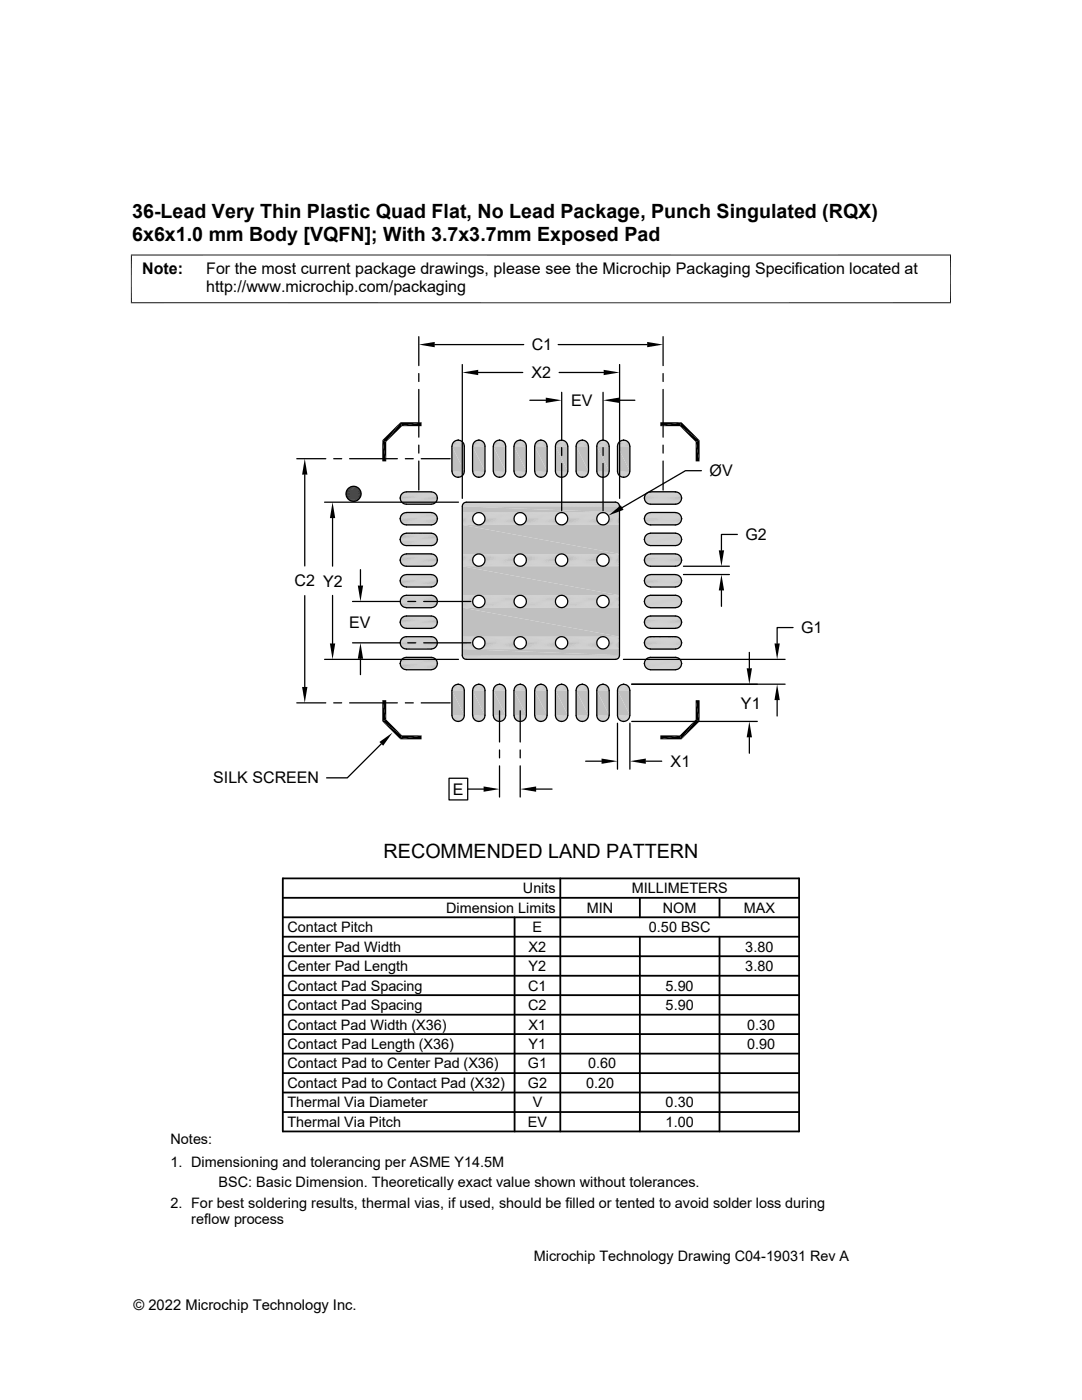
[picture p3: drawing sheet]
<svg xmlns="http://www.w3.org/2000/svg" width="216mm" height="279mm" viewBox="0 0 216 279" stroke-linecap="round" stroke-linejoin="round" font-family="sans-serif">
<defs><g id="words">
<g font-size="3.9">
<text x="26.4" y="43.5">36-Lead Very Thin Plastic Quad Flat, No Lead Package, Punch Singulated (RQX)</text>
<text x="26.4" y="48.1">6x6x1.0 mm Body [VQFN]; With 3.7x3.7mm Exposed Pad</text>
<text x="76.5" y="171.2">RECOMMENDED LAND PATTERN</text>
</g>
<g font-size="3.2">
<text x="28.4" y="54.7">Note:</text>
<text x="41.1" y="58.3">http://www.microchip.com/packaging</text>
<text x="41.1" y="54.7">For the most current package drawings, please see the Microchip Packaging Specification located at</text>
<text x="106.1" y="69.9">C1</text>
<text x="106.1" y="75.5">X2</text>
<text x="114" y="81">EV</text>
<text x="141.6" y="95">ØV</text>
<text x="148.7" y="107.8">G2</text>
<text x="58.8" y="117">C2 Y2</text>
<text x="69.7" y="125.3">EV</text>
<text x="159.9" y="126.4">G1</text>
<text x="147.8" y="141.4">Y1</text>
<text x="133.8" y="153.1">X1</text>
<text x="42.5" y="156.4">SILK SCREEN</text>
<text x="90.4" y="158.6">E</text>
</g>
<g font-size="2.9">
<text x="104.3" y="178.3">Units</text>
<text x="126" y="178.3">MILLIMETERS</text>
<text x="89" y="182.2">Dimension Limits</text>
<text x="117.1" y="182.2">MIN</text>
<text x="132.3" y="182.2">NOM</text>
<text x="148.4" y="182.2">MAX</text>
<text x="57.3" y="189.9">Center Pad Width</text>
<text x="57.3" y="186">Contact Pitch</text>
<text x="105.5" y="189.9">X2</text>
<text x="106.3" y="186">E</text>
<text x="129.5" y="186">0.50 BSC</text>
<text x="148.7" y="189.9">3.80</text>
<text x="57.3" y="193.8">Center Pad Length</text>
<text x="57.3" y="197.7">Contact Pad Spacing</text>
<text x="105.4" y="197.7">C1</text>
<text x="105.5" y="193.8">Y2</text>
<text x="132.8" y="197.7">5.90</text>
<text x="148.7" y="193.8">3.80</text>
<text x="57.3" y="201.6">Contact Pad Spacing</text>
<text x="105.4" y="201.6">C2</text>
<text x="132.8" y="201.6">5.90</text>
<text x="57.3" y="209.4">Contact Pad Length (X36)</text>
<text x="57.3" y="205.5">Contact Pad Width (X36)</text>
<text x="105.5" y="209.4">Y1</text>
<text x="105.5" y="205.5">X1</text>
<text x="149.1" y="209.4">0.90</text>
<text x="149.1" y="205.5">0.30</text>
<text x="57.3" y="213.2">Contact Pad to Center Pad (X36)</text>
<text x="105.3" y="213.2">G1</text>
<text x="117.3" y="213.2">0.60</text>
<text x="57.3" y="217.1">Contact Pad to Contact Pad (X32)</text>
<text x="57.3" y="221">Thermal Via Diameter</text>
<text x="105.3" y="217.1">G2</text>
<text x="106.3" y="221">V</text>
<text x="116.9" y="217.1">0.20</text>
<text x="132.8" y="221">0.30</text>
<text x="57.3" y="224.9">Thermal Via Pitch</text>
<text x="105.3" y="224.9">EV</text>
<text x="132.8" y="224.9">1.00</text>
<text x="34" y="228.3">Notes:</text>
<text x="34" y="232.9">1. Dimensioning and tolerancing per ASME Y14.5M</text>
<text x="43.6" y="237">BSC: Basic Dimension. Theoretically exact value shown without tolerances.</text>
<text x="34" y="241">2. For best soldering results, thermal vias, if used, should be filled or tented to avoid solder loss during</text>
<text x="38.1" y="244.3">reflow process</text>
<text x="106.5" y="251.7">Microchip Technology Drawing C04-19031 Rev A</text>
<text x="26.6" y="261.3">© 2022 Microchip Technology Inc.</text>
</g>
</g></defs>
<g fill="#c0c0c0">
<path d="M91.2 87.9h.5z"/>
<path d="M95.3 87.9h.5z"/>
<path d="M99.4 87.9h.5z"/>
<path d="M103.6 87.9h.4z"/>
<path d="M107.7 87.9h.5z"/>
<path d="M111.8 87.9h.5z"/>
<path d="M116 87.9h.4z"/>
<path d="M120.1 87.9h.5z"/>
<path d="M124.2 87.9h.5z"/>
<path d="M124 87.9h.9z"/>
<path d="M124.2 87.9h.7z"/>
<path d="M119.8 87.9h1z"/>
<path d="M120.1 87.9h.7z"/>
<path d="M115.7 87.9h1z"/>
<path d="M116 87.9h.7z"/>
<path d="M111.6 87.9h.9z"/>
<path d="M111.8 87.9h.7z"/>
<path d="M107.5 87.9h.9z"/>
<path d="M107.7 87.9h.7z"/>
<path d="M103.3 87.9h1z"/>
<path d="M103.6 87.9h.7z"/>
<path d="M99.2 87.9h.9z"/>
<path d="M99.4 87.9h.7z"/>
<path d="M95.1 87.9h.9z"/>
<path d="M95.3 87.9h.7z"/>
<path d="M90.9 87.9h1z"/>
<path d="M91.2 87.9h.7z"/>
<path d="M123.8 88l.2-.1 1.1 .1z"/>
<path d="M124 87.9l1.1 .1z"/>
<path d="M119.6 88l.2-.1 1.2 .1z"/>
<path d="M119.8 87.9l1.2 .1z"/>
<path d="M115.5 88l.2-.1 1.2 .1z"/>
<path d="M115.7 87.9l1.2 .1z"/>
<path d="M111.4 88l.2-.1 1.2 .1z"/>
<path d="M111.6 87.9l1.2 .1z"/>
<path d="M107.2 88l.3-.1 1.1 .1z"/>
<path d="M107.5 87.9l1.1 .1z"/>
<path d="M103.1 88l.2-.1 1.2 .1z"/>
<path d="M103.3 87.9l1.2 .1z"/>
<path d="M99 88l.2-.1 1.2 .1z"/>
<path d="M99.2 87.9l1.2 .1z"/>
<path d="M94.8 88l.3-.1 1.1 .1z"/>
<path d="M95.1 87.9l1.1 .1z"/>
<path d="M90.7 88l.2-.1 1.2 .1z"/>
<path d="M90.9 87.9l1.2 .1z"/>
<path d="M123.6 88.2l.2-.2 1.5 .2z"/>
<path d="M123.8 88h1.3l.2 .2z"/>
<path d="M119.4 88.2l.2-.2 1.6 .2z"/>
<path d="M119.6 88h1.4l.2 .2z"/>
<path d="M115.3 88.2l.2-.2 1.6 .2z"/>
<path d="M115.5 88h1.4l.2 .2z"/>
<path d="M111.2 88.2l.2-.2 1.5 .2z"/>
<path d="M111.4 88h1.4l.1 .2z"/>
<path d="M107.2 88l1.6 .2h-1.7z"/>
<path d="M107.2 88h1.4l.2 .2z"/>
<path d="M103.1 88l1.6 .2h-1.8z"/>
<path d="M103.1 88h1.4l.2 .2z"/>
<path d="M98.8 88.2l.2-.2 1.5 .2z"/>
<path d="M99 88h1.4l.1 .2z"/>
<path d="M94.7 88.2l.1-.2 1.6 .2z"/>
<path d="M94.8 88h1.4l.2 .2z"/>
<path d="M90.5 88.2l.2-.2 1.6 .2z"/>
<path d="M90.7 88h1.4l.2 .2z"/>
</g>
<path d="M123.4 88.3h2.1" fill="none" stroke="#c0c0c0" stroke-width=".2"/>
<path d="M123.6 88.2h1.7l.2 .2z" fill="#c0c0c0"/>
<path d="M119.3 88.3h2" fill="none" stroke="#c0c0c0" stroke-width=".2"/>
<path d="M119.4 88.2h1.8l.1 .2z" fill="#c0c0c0"/>
<path d="M115.1 88.3h2.1" fill="none" stroke="#c0c0c0" stroke-width=".2"/>
<path d="M115.3 88.2h1.8l.1 .2z" fill="#c0c0c0"/>
<path d="M111 88.3h2.1" fill="none" stroke="#c0c0c0" stroke-width=".2"/>
<path d="M111.2 88.2h1.7l.2 .2z" fill="#c0c0c0"/>
<path d="M106.9 88.3h2.1" fill="none" stroke="#c0c0c0" stroke-width=".2"/>
<path d="M107.1 88.2h1.7l.2 .2z" fill="#c0c0c0"/>
<path d="M102.8 88.3h2" fill="none" stroke="#c0c0c0" stroke-width=".2"/>
<path d="M102.9 88.2h1.8l.1 .2z" fill="#c0c0c0"/>
<path d="M98.6 88.3h2.1" fill="none" stroke="#c0c0c0" stroke-width=".2"/>
<path d="M98.8 88.2h1.7l.2 .2z" fill="#c0c0c0"/>
<path d="M94.5 88.3h2.1" fill="none" stroke="#c0c0c0" stroke-width=".2"/>
<path d="M94.7 88.2h1.7l.2 .2z" fill="#c0c0c0"/>
<path d="M90.4 88.3h2" fill="none" stroke="#c0c0c0" stroke-width=".2"/>
<path d="M90.5 88.2h1.8l.1 .2z" fill="#c0c0c0"/>
<g fill="none" stroke="#c0c0c0" stroke-width=".23">
<path d="M90.2 89h2.4M90.2 88.7h2.4M90.3 88.5h2.3M94.3 89h2.5M94.3 88.7h2.5M94.4 88.5h2.3M98.4 89h2.5M98.4 88.7h2.5M98.5 88.5h2.3M102.6 89h2.4M102.6 88.7h2.4M102.7 88.5h2.2"/>
<path d="M106.7 89h2.5M106.7 88.7h2.4M106.8 88.5h2.3M110.8 89h2.5M110.8 88.7h2.5M110.9 88.5h2.3M115 89h2.4M115 88.7h2.4M115 88.5h2.3M119.1 89h2.5M119.1 88.7h2.4M119.2 88.5h2.3"/>
<path d="M123.2 89h2.5M123.2 88.7h2.5M123.3 88.5h2.3"/>
</g>
<g fill="#c0c0c0">
<path d="M123.2 89.1l2.5 4.9h-2.5z"/>
<path d="M123.2 89.1h2.5v4.9z"/>
<path d="M119.1 89.1l2.5 4.9h-2.5z"/>
<path d="M119.1 89.1h2.5v4.9z"/>
<path d="M115 89.1l2.4 4.9h-2.4z"/>
<path d="M115 89.1h2.4v4.9z"/>
<path d="M110.8 89.1l2.5 4.9h-2.5z"/>
<path d="M110.8 89.1h2.5v4.9z"/>
<path d="M106.7 89.1l2.5 4.9h-2.5z"/>
<path d="M106.7 89.1h2.5v4.9z"/>
<path d="M102.6 89.1l2.4 4.9h-2.4z"/>
<path d="M102.6 89.1h2.4v4.9z"/>
<path d="M98.4 89.1l2.5 4.9h-2.5z"/>
<path d="M98.4 89.1h2.5v4.9z"/>
<path d="M94.3 89.1l2.5 4.9h-2.5z"/>
<path d="M94.3 89.1h2.5v4.9z"/>
<path d="M90.2 89.1l2.4 4.9h-2.4z"/>
<path d="M90.2 89.1h2.4v4.9z"/>
</g>
<path d="M90.2 94.1h2.4M94.3 94.1h2.5M98.4 94.1h2.5M102.6 94.1h2.4M106.7 94.1h2.5M110.8 94.1h2.5M115 94.1h2.4M119.1 94.1h2.5M123.2 94.1h2.5" fill="none" stroke="#c0c0c0" stroke-width=".25"/>
<path d="M90.2 94.4h2.4M94.3 94.4h2.5M98.4 94.4h2.5M102.6 94.4h2.4M106.7 94.4h2.4M110.8 94.4h2.5M115 94.4h2.4M119.1 94.4h2.4M123.2 94.4h2.5" fill="none" stroke="#c0c0c0" stroke-width=".21"/>
<path d="M90.3 94.6h2.3M94.4 94.6h2.3M98.5 94.6h2.3M102.7 94.6h2.2M106.8 94.6h2.3M110.9 94.6h2.3M115 94.6h2.3M119.2 94.6h2.3M123.3 94.6h2.3" fill="none" stroke="#c0c0c0" stroke-width=".23"/>
<path d="M123.4 94.7l1.9 .2h-1.7z" fill="#c0c0c0"/>
<path d="M123.4 94.8h2.1" fill="none" stroke="#c0c0c0" stroke-width=".2"/>
<path d="M119.3 94.7l1.9 .2h-1.8z" fill="#c0c0c0"/>
<path d="M119.3 94.8h2" fill="none" stroke="#c0c0c0" stroke-width=".2"/>
<path d="M115.1 94.7l2 .2h-1.8z" fill="#c0c0c0"/>
<path d="M115.1 94.8h2.1" fill="none" stroke="#c0c0c0" stroke-width=".2"/>
<path d="M111 94.7l1.9 .2h-1.7z" fill="#c0c0c0"/>
<path d="M111 94.8h2.1" fill="none" stroke="#c0c0c0" stroke-width=".2"/>
<path d="M106.9 94.7l1.9 .2h-1.7z" fill="#c0c0c0"/>
<path d="M106.9 94.8h2.1" fill="none" stroke="#c0c0c0" stroke-width=".2"/>
<path d="M102.8 94.7l1.9 .2h-1.8z" fill="#c0c0c0"/>
<path d="M102.8 94.8h2" fill="none" stroke="#c0c0c0" stroke-width=".2"/>
<path d="M98.6 94.7l1.9 .2h-1.7z" fill="#c0c0c0"/>
<path d="M98.6 94.8h2.1" fill="none" stroke="#c0c0c0" stroke-width=".2"/>
<path d="M94.5 94.7l1.9 .2h-1.7z" fill="#c0c0c0"/>
<path d="M94.5 94.8h2.1" fill="none" stroke="#c0c0c0" stroke-width=".2"/>
<path d="M90.4 94.7l1.9 .2h-1.8z" fill="#c0c0c0"/>
<path d="M90.4 94.8h2" fill="none" stroke="#c0c0c0" stroke-width=".2"/>
<g fill="#c0c0c0">
<path d="M123.6 94.9l1.5 .2h-1.3z"/>
<path d="M123.6 94.9h1.7l-.2 .2z"/>
<path d="M119.4 94.9l1.6 .2h-1.4z"/>
<path d="M119.4 94.9h1.8l-.2 .2z"/>
<path d="M115.3 94.9l1.6 .2h-1.4z"/>
<path d="M115.3 94.9h1.8l-.2 .2z"/>
<path d="M111.2 94.9l1.6 .2h-1.4z"/>
<path d="M111.2 94.9h1.7l-.1 .2z"/>
<path d="M107.1 94.9l1.5 .2h-1.4z"/>
<path d="M107.1 94.9h1.7l-.2 .2z"/>
<path d="M102.9 94.9l1.6 .2h-1.4z"/>
<path d="M102.9 94.9h1.8l-.2 .2z"/>
<path d="M98.8 94.9l1.6 .2h-1.4z"/>
<path d="M98.8 94.9h1.7l-.1 .2z"/>
<path d="M94.7 94.9l1.5 .2h-1.4z"/>
<path d="M94.7 94.9h1.7l-.2 .2z"/>
<path d="M90.5 94.9l1.6 .2h-1.4z"/>
<path d="M90.5 94.9h1.8l-.2 .2z"/>
<path d="M123.8 95.1l1.1 .1z"/>
<path d="M123.8 95.1h1.3l-.2 .1z"/>
<path d="M119.6 95.1l1.2 .1z"/>
<path d="M119.6 95.1h1.4l-.2 .1z"/>
<path d="M115.5 95.1l1.2 .1z"/>
<path d="M115.5 95.1h1.4l-.2 .1z"/>
<path d="M111.4 95.1l1.1 .1z"/>
<path d="M111.4 95.1h1.4l-.3 .1z"/>
<path d="M107.2 95.1l1.2 .1z"/>
<path d="M107.2 95.1h1.4l-.2 .1z"/>
<path d="M103.1 95.1l1.2 .1z"/>
<path d="M103.1 95.1h1.4l-.2 .1z"/>
<path d="M99 95.1l1.1 .1z"/>
<path d="M99 95.1h1.4l-.3 .1z"/>
<path d="M94.8 95.1l1.2 .1z"/>
<path d="M94.8 95.1h1.4l-.2 .1z"/>
<path d="M90.7 95.1l1.2 .1z"/>
<path d="M90.7 95.1h1.4l-.2 .1z"/>
<path d="M91.2 95.2h.5z"/>
<path d="M95.3 95.2h.5z"/>
<path d="M99.4 95.2h.5z"/>
<path d="M103.6 95.2h.4z"/>
<path d="M107.7 95.2h.5z"/>
<path d="M111.8 95.2h.5z"/>
<path d="M116 95.2h.4z"/>
<path d="M120.1 95.2h.5z"/>
<path d="M124.2 95.2h.5z"/>
<path d="M124 95.2h.7z"/>
<path d="M124 95.2h.9z"/>
<path d="M119.8 95.2h.8z"/>
<path d="M119.8 95.2h1z"/>
<path d="M115.7 95.2h.7z"/>
<path d="M115.7 95.2h1z"/>
<path d="M111.6 95.2h.7z"/>
<path d="M111.6 95.2h.9z"/>
<path d="M107.5 95.2h.7z"/>
<path d="M107.5 95.2h.9z"/>
<path d="M103.3 95.2h.7z"/>
<path d="M103.3 95.2h1z"/>
<path d="M99.2 95.2h.7z"/>
<path d="M99.2 95.2h.9z"/>
<path d="M95.1 95.2h.7z"/>
<path d="M95.1 95.2h.9z"/>
<path d="M90.9 95.2h.8z"/>
<path d="M90.9 95.2h1z"/>
</g>
<g fill="none" stroke="#c0c0c0" stroke-width=".2">
<path d="M80.1 98.6h7M80.2 98.4h6.7M80.4 98.3h6.3M80.6 98.2h5.9M80.9 98.2h5.4M128.6 99.2h7.4M128.6 99.6h7.4M128.6 99.1h7.4M128.6 99.7h7.4M128.7 98.9h7.2M128.7 99.8h7.2M128.7 99.9h7.2"/>
<path d="M128.7 98.8h7.2M128.7 98.7h7.1M128.8 98.6h7M128.9 98.6h6.8M128.9 98.5h6.7M129 98.4h6.6M129.1 98.3h6.4M129.2 98.3h6.2M129.3 98.2h5.9M129.6 98.2h5.4M80.1 102.7h7M80.1 106.9h7"/>
<path d="M80.1 111h7M80.1 115.1h7M80.1 119.3h7M80.1 100.2h7M80.1 104.3h7M80.1 108.4h7M80.1 112.6h7M80.1 116.7h7M80.2 100.3h6.7M80.2 104.5h6.7M80.2 108.6h6.7M80.2 112.7h6.7"/>
<path d="M80.2 116.9h6.7M80.2 102.6h6.7M80.2 106.7h6.7M80.2 110.8h6.7M80.2 115h6.7M80.2 119.1h6.7M80.4 102.4h6.3M80.4 106.6h6.3M80.4 110.7h6.3M80.4 114.8h6.3M80.4 118.9h6.3M80.4 100.5h6.3"/>
<path d="M80.4 104.6h6.3M80.4 108.7h6.3M80.4 112.9h6.3M80.4 117h6.3M80.6 100.6h5.9M80.6 104.7h5.9M80.6 108.8h5.9M80.6 113h5.9M80.6 117.1h5.9M80.6 102.3h5.9M80.6 106.5h5.9M80.6 110.6h5.9"/>
<path d="M80.6 114.7h5.9M80.6 118.9h5.9M80.9 100.6h5.4M80.9 104.7h5.4M80.9 113h5.4M80.9 117.1h5.4M80.9 102.3h5.4M80.9 106.4h5.4M80.9 110.6h5.4M80.9 114.7h5.4M80.9 118.8h5.4M128.6 103.3h7.4"/>
<path d="M128.6 107.4h7.4M128.6 111.6h7.4M128.6 115.7h7.4M128.6 119.8h7.4M128.6 103.7h7.4M128.6 107.9h7.4M128.6 112h7.4M128.6 116.1h7.4M128.6 103.2h7.4M128.6 107.3h7.4M128.6 111.5h7.4M128.6 115.6h7.4"/>
<path d="M128.6 119.7h7.4M128.6 103.9h7.4M128.6 108h7.4M128.6 112.1h7.4M128.6 116.2h7.4M128.7 103.1h7.2M128.7 107.2h7.2M128.7 111.3h7.2M128.7 115.5h7.2M128.7 119.6h7.2M128.7 104h7.2M128.7 108.1h7.2"/>
<path d="M128.7 112.2h7.2M128.7 116.4h7.2M128.7 104.1h7.2M128.7 108.2h7.2M128.7 112.3h7.2M128.7 103h7.2M128.7 107.1h7.2M128.7 111.2h7.2M128.7 115.4h7.2M128.7 119.5h7.2M128.7 102.9h7.1M128.7 107h7.1"/>
<path d="M128.7 111.1h7.1M128.7 115.3h7.1M128.7 119.4h7.1M128.7 100h7.1M128.7 104.2h7.1M128.7 108.3h7.1M128.7 112.4h7.1M128.7 116.6h7.1M128.8 102.8h7M128.8 106.9h7M128.8 111h7M128.8 115.2h7"/>
<path d="M128.8 119.3h7M128.8 100.1h7M128.8 104.3h7M128.8 108.4h7M128.8 112.5h7M128.8 116.7h7M128.9 102.7h6.8M128.9 106.8h6.8M128.9 110.9h6.8M128.9 115.1h6.8M128.9 119.2h6.8M128.9 100.2h6.8"/>
<path d="M128.9 104.4h6.8M128.9 108.5h6.8M128.9 112.6h6.8M128.9 116.7h6.8M128.9 100.3h6.7M128.9 104.4h6.7M128.9 108.6h6.7M128.9 112.7h6.7M128.9 116.8h6.7M128.9 102.6h6.7M128.9 106.7h6.7M128.9 110.9h6.7"/>
<path d="M128.9 115h6.7M128.9 119.1h6.7M129 102.5h6.6M129 106.7h6.6M129 110.8h6.6M129 114.9h6.6M129 119h6.6M129 100.4h6.6M129 104.5h6.6M129 108.6h6.6M129 112.8h6.6M129 116.9h6.6"/>
<path d="M129.1 102.5h6.4M129.1 106.6h6.4M129.1 110.7h6.4M129.1 114.9h6.4M129.1 119h6.4M129.1 100.4h6.4M129.1 104.6h6.4M129.1 108.7h6.4M129.1 112.8h6.4M129.1 117h6.4M129.2 100.5h6.2M129.2 104.6h6.2"/>
<path d="M129.2 108.8h6.2M129.2 112.9h6.2M129.2 117h6.2M129.2 102.4h6.2M129.2 106.5h6.2M129.2 110.7h6.2M129.2 114.8h6.2M129.2 118.9h6.2M129.3 102.4h5.9M129.3 106.5h5.9M129.3 110.6h5.9M129.3 114.8h5.9"/>
<path d="M129.3 118.9h5.9M129.3 100.6h5.9M129.3 104.7h5.9M129.3 108.8h5.9M129.3 112.9h5.9M129.3 117.1h5.9M129.4 104.7h5.8M129.4 108.8h5.8M129.4 113h5.8M129.4 102.3h5.8M129.4 106.5h5.8M129.4 110.6h5.8"/>
<path d="M129.6 106.4h5.4M129.6 110.6h5.4M129.6 114.7h5.4M129.6 118.8h5.4M129.6 100.6h5.4M129.6 104.7h5.4M129.6 117.1h5.4M129.6 102.3h5.4M80.1 123.4h7M80.1 127.5h7M80.1 131.6h7M80.1 120.8h7"/>
<path d="M80.1 125h7M80.1 129.1h7M80.1 133.2h7M80.2 121h6.7M80.2 125.1h6.7M80.2 129.3h6.7M80.2 133.4h6.7M80.2 123.2h6.7M80.2 127.3h6.7M80.2 131.5h6.7M80.4 123.1h6.3M80.4 127.2h6.3"/>
<path d="M80.4 131.3h6.3M80.4 121.1h6.3M80.4 125.3h6.3M80.4 129.4h6.3M80.4 133.5h6.3M80.6 121.2h5.9M80.6 125.3h5.9M80.6 129.5h5.9M80.6 133.6h5.9M80.6 123h5.9M80.6 127.1h5.9M80.6 131.2h5.9"/>
<path d="M80.9 121.3h5.4M80.9 125.4h5.4M80.9 129.5h5.4M80.9 133.7h5.4M80.9 127.1h5.4M80.9 131.2h5.4M128.6 123.9h7.4M128.6 128.1h7.4M128.6 132.2h7.4M128.6 120.3h7.4M128.6 124.4h7.4M128.6 128.5h7.4"/>
<path d="M128.6 132.7h7.4M128.6 123.8h7.4M128.6 128h7.4M128.6 132.1h7.4M128.6 120.4h7.4M128.6 124.5h7.4M128.6 128.6h7.4M128.6 132.8h7.4M128.7 123.7h7.2M128.7 127.8h7.2M128.7 132h7.2M128.7 120.5h7.2"/>
<path d="M128.7 124.6h7.2M128.7 128.7h7.2M128.7 132.9h7.2M128.7 120.6h7.2M128.7 124.7h7.2M128.7 128.8h7.2M128.7 133h7.2M128.7 123.6h7.2M128.7 131.9h7.2M128.7 123.5h7.1M128.7 127.6h7.1M128.7 131.8h7.1"/>
<path d="M128.7 120.7h7.1M128.7 124.8h7.1M128.7 128.9h7.1M128.7 133.1h7.1M128.8 123.4h7M128.8 127.6h7M128.8 131.7h7M128.8 120.8h7M128.8 124.9h7M128.8 129h7M128.8 133.2h7M128.9 123.3h6.8"/>
<path d="M128.9 127.5h6.8M128.9 131.6h6.8M128.9 120.9h6.8M128.9 125h6.8M128.9 129.1h6.8M128.9 133.3h6.8M128.9 120.9h6.7M128.9 125.1h6.7M128.9 129.2h6.7M128.9 133.3h6.7M128.9 123.3h6.7M128.9 127.4h6.7"/>
<path d="M128.9 131.5h6.7M129 123.2h6.6M129 127.3h6.6M129 131.4h6.6M129 121h6.6M129 125.2h6.6M129 129.3h6.6M129 133.4h6.6M129.1 123.1h6.4M129.1 127.3h6.4M129.1 131.4h6.4M129.1 121.1h6.4"/>
<path d="M129.1 125.2h6.4M129.1 129.3h6.4M129.1 133.5h6.4M129.2 121.1h6.2M129.2 125.3h6.2M129.2 129.4h6.2M129.2 133.5h6.2M129.2 123.1h6.2M129.2 127.2h6.2M129.2 131.3h6.2M129.3 123h5.9M129.3 127.1h5.9"/>
<path d="M129.3 131.3h5.9M129.3 125.3h5.9M129.3 129.4h5.9M129.3 133.6h5.9M129.4 121.2h5.8M129.4 125.4h5.8M129.4 129.5h5.8M129.4 123h5.8M129.4 127.1h5.8M129.6 131.2h5.4M129.6 121.3h5.4M129.6 125.4h5.4"/>
<path d="M129.6 133.6h5.4M129.6 129.5h5.4M129.6 127.1h5.4"/>
</g>
<g fill="none" stroke="#c0c0c0" stroke-width=".21">
<path d="M79.9 100h7.3M79.9 98.8h7.3M128.6 99.3h7.4M128.6 99.5h7.4M79.9 104.1h7.3M79.9 108.2h7.3M79.9 112.4h7.3M79.9 102.9h7.3M79.9 107.1h7.3M79.9 119.5h7.3M128.6 103.4h7.4M128.6 107.5h7.4"/>
<path d="M128.6 111.7h7.4M128.6 115.8h7.4M128.6 119.9h7.4M128.6 103.6h7.4M128.6 107.8h7.4M128.6 111.9h7.4M128.6 116h7.4M79.9 124.8h7.3M79.9 128.9h7.3M79.9 133h7.3M79.9 123.6h7.3M79.9 127.7h7.3"/>
<path d="M79.9 131.8h7.3M128.6 124.1h7.4M128.6 128.2h7.4M128.6 132.3h7.4M128.6 120.1h7.4M128.6 124.3h7.4M128.6 128.4h7.4M128.6 132.5h7.4"/>
</g>
<g fill="none" stroke="#c0c0c0" stroke-width=".23">
<path d="M79.8 99.5h7.5M79.9 99h7.3M79.9 99.7h7.3M79.8 111.7h7.5M79.8 115.8h7.5M79.8 119.9h7.5M79.8 103.6h7.5M79.8 107.8h7.5M79.8 111.9h7.5M79.8 116h7.5M79.9 103.2h7.3M79.9 107.3h7.3"/>
<path d="M79.9 111.4h7.3M79.9 115.6h7.3M79.9 119.7h7.3M79.9 103.9h7.3M79.9 108h7.3M79.9 112.1h7.3M79.9 116.3h7.3M79.9 116.5h7.3M79.9 111.2h7.3M79.9 115.3h7.3M79.8 124h7.5M79.8 128.2h7.5"/>
<path d="M79.8 132.3h7.5M79.8 120.2h7.5M79.9 123.8h7.3M79.9 127.9h7.3M79.9 132.1h7.3M79.9 120.4h7.3M79.9 124.5h7.3M79.9 128.7h7.3M79.9 132.8h7.3M79.9 120.6h7.3"/>
</g>
<path d="M79.8 99.3h7.5M79.8 103.4h7.5M79.8 107.5h7.5M79.8 124.3h7.5M79.8 128.4h7.5M79.8 132.5h7.5" fill="none" stroke="#c0c0c0" stroke-width=".25"/>
<g fill="#c0c0c0">
<path d="M91.2 136.6h.5z"/>
<path d="M95.3 136.6h.5z"/>
<path d="M99.4 136.6h.5z"/>
<path d="M103.6 136.6h.4z"/>
<path d="M107.7 136.6h.5z"/>
<path d="M111.8 136.6h.5z"/>
<path d="M116 136.6h.4z"/>
<path d="M120.1 136.6h.5z"/>
<path d="M124.2 136.6h.5z"/>
<path d="M124 136.7h.9z"/>
<path d="M124.2 136.6l.7 .1z"/>
<path d="M119.8 136.7h1z"/>
<path d="M120.1 136.6l.7 .1z"/>
<path d="M115.7 136.7h1z"/>
<path d="M116 136.6l.7 .1z"/>
<path d="M111.6 136.7h.9z"/>
<path d="M111.8 136.6l.7 .1z"/>
<path d="M107.5 136.7h.9z"/>
<path d="M107.7 136.6l.7 .1z"/>
<path d="M103.3 136.7h1z"/>
<path d="M103.6 136.6l.7 .1z"/>
<path d="M99.2 136.7h.9z"/>
<path d="M99.4 136.6l.7 .1z"/>
<path d="M95.1 136.7h.9z"/>
<path d="M95.3 136.6l.7 .1z"/>
<path d="M90.9 136.7h1z"/>
<path d="M91.2 136.6l.7 .1z"/>
<path d="M123.8 136.8l.2-.1 1.1 .1z"/>
<path d="M124 136.7l1.1 .1z"/>
<path d="M119.6 136.8l.2-.1 1.2 .1z"/>
<path d="M119.8 136.7l1.2 .1z"/>
<path d="M115.5 136.8l.2-.1 1.2 .1z"/>
<path d="M115.7 136.7l1.2 .1z"/>
<path d="M111.4 136.8l.2-.1 1.2 .1z"/>
<path d="M111.6 136.7l1.2 .1z"/>
<path d="M107.2 136.8l.3-.1 1.1 .1z"/>
<path d="M107.5 136.7l1.1 .1z"/>
<path d="M103.1 136.8l.2-.1 1.2 .1z"/>
<path d="M103.3 136.7l1.2 .1z"/>
<path d="M99 136.8l.2-.1 1.2 .1z"/>
<path d="M99.2 136.7l1.2 .1z"/>
<path d="M94.8 136.8l.3-.1 1.1 .1z"/>
<path d="M95.1 136.7l1.1 .1z"/>
<path d="M90.7 136.8l.2-.1 1.2 .1z"/>
<path d="M90.9 136.7l1.2 .1z"/>
<path d="M123.6 136.9l.2-.1 1.5 .1z"/>
<path d="M123.8 136.8h1.3l.2 .1z"/>
<path d="M119.4 136.9l.2-.1 1.6 .1z"/>
<path d="M119.6 136.8h1.4l.2 .1z"/>
<path d="M115.3 136.9l.2-.1 1.6 .1z"/>
<path d="M115.5 136.8h1.4l.2 .1z"/>
<path d="M111.2 136.9l.2-.1 1.5 .1z"/>
<path d="M111.4 136.8h1.4l.1 .1z"/>
<path d="M107.2 136.8l1.6 .1h-1.7z"/>
<path d="M107.2 136.8h1.4l.2 .1z"/>
<path d="M103.1 136.8l1.6 .1h-1.8z"/>
<path d="M103.1 136.8h1.4l.2 .1z"/>
<path d="M98.8 136.9l.2-.1 1.5 .1z"/>
<path d="M99 136.8h1.4l.1 .1z"/>
<path d="M94.7 136.9l.1-.1 1.6 .1z"/>
<path d="M94.8 136.8h1.4l.2 .1z"/>
<path d="M90.5 136.9l.2-.1 1.6 .1z"/>
<path d="M90.7 136.8h1.4l.2 .1z"/>
</g>
<path d="M123.4 137h2.1" fill="none" stroke="#c0c0c0" stroke-width=".2"/>
<path d="M123.6 136.9h1.7l.2 .2z" fill="#c0c0c0"/>
<path d="M119.3 137h2" fill="none" stroke="#c0c0c0" stroke-width=".2"/>
<path d="M119.4 136.9h1.8l.1 .2z" fill="#c0c0c0"/>
<path d="M115.1 137h2.1" fill="none" stroke="#c0c0c0" stroke-width=".2"/>
<path d="M115.3 136.9h1.8l.1 .2z" fill="#c0c0c0"/>
<path d="M111 137h2.1" fill="none" stroke="#c0c0c0" stroke-width=".2"/>
<path d="M111.2 136.9h1.7l.2 .2z" fill="#c0c0c0"/>
<path d="M106.9 137h2.1" fill="none" stroke="#c0c0c0" stroke-width=".2"/>
<path d="M107.1 136.9h1.7l.2 .2z" fill="#c0c0c0"/>
<path d="M102.8 137h2" fill="none" stroke="#c0c0c0" stroke-width=".2"/>
<path d="M102.9 136.9h1.8l.1 .2z" fill="#c0c0c0"/>
<path d="M98.6 137h2.1" fill="none" stroke="#c0c0c0" stroke-width=".2"/>
<path d="M98.8 136.9h1.7l.2 .2z" fill="#c0c0c0"/>
<path d="M94.5 137h2.1" fill="none" stroke="#c0c0c0" stroke-width=".2"/>
<path d="M94.7 136.9h1.7l.2 .2z" fill="#c0c0c0"/>
<path d="M90.4 137h2" fill="none" stroke="#c0c0c0" stroke-width=".2"/>
<path d="M90.5 136.9h1.8l.1 .2z" fill="#c0c0c0"/>
<path d="M90.3 137.2h2.3M94.4 137.2h2.3M98.5 137.2h2.3M102.7 137.2h2.2M106.8 137.2h2.3M110.9 137.2h2.3M115 137.2h2.3M119.2 137.2h2.3M123.3 137.2h2.3" fill="none" stroke="#c0c0c0" stroke-width=".23"/>
<path d="M90.2 137.4h2.4M94.3 137.4h2.5M98.4 137.4h2.5M102.6 137.4h2.4M106.7 137.4h2.4M110.8 137.4h2.5M115 137.4h2.4M119.1 137.4h2.4M123.2 137.4h2.5" fill="none" stroke="#c0c0c0" stroke-width=".21"/>
<path d="M90.2 137.7h2.4M94.3 137.7h2.5M98.4 137.7h2.5M102.6 137.7h2.4M106.7 137.7h2.5M110.8 137.7h2.5M115 137.7h2.4M119.1 137.7h2.5M123.2 137.7h2.5" fill="none" stroke="#c0c0c0" stroke-width=".25"/>
<g fill="#c0c0c0">
<path d="M123.2 137.8l2.5 4.9h-2.5z"/>
<path d="M123.2 137.8h2.5v4.9z"/>
<path d="M119.1 137.8l2.5 4.9h-2.5z"/>
<path d="M119.1 137.8h2.5v4.9z"/>
<path d="M115 137.8l2.4 4.9h-2.4z"/>
<path d="M115 137.8h2.4v4.9z"/>
<path d="M110.8 137.8l2.5 4.9h-2.5z"/>
<path d="M110.8 137.8h2.5v4.9z"/>
<path d="M106.7 137.8l2.5 4.9h-2.5z"/>
<path d="M106.7 137.8h2.5v4.9z"/>
<path d="M102.6 137.8l2.4 4.9h-2.4z"/>
<path d="M102.6 137.8h2.4v4.9z"/>
<path d="M98.4 137.8l2.5 4.9h-2.5z"/>
<path d="M98.4 137.8h2.5v4.9z"/>
<path d="M94.3 137.8l2.5 4.9h-2.5z"/>
<path d="M94.3 137.8h2.5v4.9z"/>
<path d="M90.2 137.8l2.4 4.9h-2.4z"/>
<path d="M90.2 137.8h2.4v4.9z"/>
</g>
<g fill="none" stroke="#c0c0c0" stroke-width=".23">
<path d="M90.2 142.9h2.4M90.2 143.1h2.4M90.3 143.3h2.3M94.3 142.9h2.5M94.3 143.1h2.5M94.4 143.3h2.3M98.4 142.9h2.5M98.4 143.1h2.5M98.5 143.3h2.3M102.6 142.9h2.4M102.6 143.1h2.4M102.7 143.3h2.2"/>
<path d="M106.7 142.9h2.5M106.7 143.1h2.4M106.8 143.3h2.3M110.8 142.9h2.5M110.8 143.1h2.5M110.9 143.3h2.3M115 142.9h2.4M115 143.1h2.4M115 143.3h2.3M119.1 142.9h2.5M119.1 143.1h2.4M119.2 143.3h2.3"/>
<path d="M123.2 142.9h2.5M123.2 143.1h2.5M123.3 143.3h2.3"/>
</g>
<path d="M123.4 143.4l1.9 .2h-1.7z" fill="#c0c0c0"/>
<path d="M123.4 143.5h2.1" fill="none" stroke="#c0c0c0" stroke-width=".2"/>
<path d="M119.3 143.4l1.9 .2h-1.8z" fill="#c0c0c0"/>
<path d="M119.3 143.5h2" fill="none" stroke="#c0c0c0" stroke-width=".2"/>
<path d="M115.1 143.4l2 .2h-1.8z" fill="#c0c0c0"/>
<path d="M115.1 143.5h2.1" fill="none" stroke="#c0c0c0" stroke-width=".2"/>
<path d="M111 143.4l1.9 .2h-1.7z" fill="#c0c0c0"/>
<path d="M111 143.5h2.1" fill="none" stroke="#c0c0c0" stroke-width=".2"/>
<path d="M106.9 143.4l1.9 .2h-1.7z" fill="#c0c0c0"/>
<path d="M106.9 143.5h2.1" fill="none" stroke="#c0c0c0" stroke-width=".2"/>
<path d="M102.8 143.4l1.9 .2h-1.8z" fill="#c0c0c0"/>
<path d="M102.8 143.5h2" fill="none" stroke="#c0c0c0" stroke-width=".2"/>
<path d="M98.6 143.4l1.9 .2h-1.7z" fill="#c0c0c0"/>
<path d="M98.6 143.5h2.1" fill="none" stroke="#c0c0c0" stroke-width=".2"/>
<path d="M94.5 143.4l1.9 .2h-1.7z" fill="#c0c0c0"/>
<path d="M94.5 143.5h2.1" fill="none" stroke="#c0c0c0" stroke-width=".2"/>
<path d="M90.4 143.4l1.9 .2h-1.8z" fill="#c0c0c0"/>
<path d="M90.4 143.5h2" fill="none" stroke="#c0c0c0" stroke-width=".2"/>
<g fill="#c0c0c0">
<path d="M123.6 143.6l1.5 .2h-1.3z"/>
<path d="M123.6 143.6h1.7l-.2 .2z"/>
<path d="M119.4 143.6l1.6 .2h-1.4z"/>
<path d="M119.4 143.6h1.8l-.2 .2z"/>
<path d="M115.3 143.6l1.6 .2h-1.4z"/>
<path d="M115.3 143.6h1.8l-.2 .2z"/>
<path d="M111.2 143.6l1.6 .2h-1.4z"/>
<path d="M111.2 143.6h1.7l-.1 .2z"/>
<path d="M107.1 143.6l1.5 .2h-1.4z"/>
<path d="M107.1 143.6h1.7l-.2 .2z"/>
<path d="M102.9 143.6l1.6 .2h-1.4z"/>
<path d="M102.9 143.6h1.8l-.2 .2z"/>
<path d="M98.8 143.6l1.6 .2h-1.4z"/>
<path d="M98.8 143.6h1.7l-.1 .2z"/>
<path d="M94.7 143.6l1.5 .2h-1.4z"/>
<path d="M94.7 143.6h1.7l-.2 .2z"/>
<path d="M90.5 143.6l1.6 .2h-1.4z"/>
<path d="M90.5 143.6h1.8l-.2 .2z"/>
<path d="M123.8 143.8l1.1 .1z"/>
<path d="M123.8 143.8h1.3l-.2 .1z"/>
<path d="M119.6 143.8l1.2 .1z"/>
<path d="M119.6 143.8h1.4l-.2 .1z"/>
<path d="M115.5 143.8l1.2 .1z"/>
<path d="M115.5 143.8h1.4l-.2 .1z"/>
<path d="M111.4 143.8l1.1 .1z"/>
<path d="M111.4 143.8h1.4l-.3 .1z"/>
<path d="M107.2 143.8l1.2 .1z"/>
<path d="M107.2 143.8h1.4l-.2 .1z"/>
<path d="M103.1 143.8l1.2 .1z"/>
<path d="M103.1 143.8h1.4l-.2 .1z"/>
<path d="M99 143.8l1.1 .1z"/>
<path d="M99 143.8h1.4l-.3 .1z"/>
<path d="M94.8 143.8l1.2 .1z"/>
<path d="M94.8 143.8h1.4l-.2 .1z"/>
<path d="M90.7 143.8l1.2 .1z"/>
<path d="M90.7 143.8h1.4l-.2 .1z"/>
<path d="M91.2 144h.5z"/>
<path d="M95.3 144h.5z"/>
<path d="M99.4 144h.5z"/>
<path d="M103.6 144h.4z"/>
<path d="M107.7 144h.5z"/>
<path d="M111.8 144h.5z"/>
<path d="M116 144h.4z"/>
<path d="M120.1 144h.5z"/>
<path d="M124.2 144h.5z"/>
<path d="M124 143.9l.7 .1z"/>
<path d="M124 143.9h.9z"/>
<path d="M119.8 143.9l.8 .1z"/>
<path d="M119.8 143.9h1z"/>
<path d="M115.7 143.9l.7 .1z"/>
<path d="M115.7 143.9h1z"/>
<path d="M111.6 143.9l.7 .1z"/>
<path d="M111.6 143.9h.9z"/>
<path d="M107.5 143.9l.7 .1z"/>
<path d="M107.5 143.9h.9z"/>
<path d="M103.3 143.9l.7 .1z"/>
<path d="M103.3 143.9h1z"/>
<path d="M99.2 143.9l.7 .1z"/>
<path d="M99.2 143.9h.9z"/>
<path d="M95.1 143.9l.7 .1z"/>
<path d="M95.1 143.9h.9z"/>
<path d="M90.9 143.9l.8 .1z"/>
<path d="M90.9 143.9h1z"/>
</g>
<path d="M92.2 100.8h31.4M92.2 101h31.4M92.3 100.7h31.3M92.4 100.6h31.1M92.4 100.5h31M92.5 100.4h30.8M92.6 100.3h30.6M92.8 100.2h30.3M92.9 100.2h30" fill="none" stroke="#c0c0c0" stroke-width=".2"/>
<g fill="#c0c0c0">
<path d="M92.2 101l31.4 1.3h-31.4z"/>
<path d="M92.2 101h31.4v1.3z"/>
</g>
<g fill="none" stroke="#c0c0c0" stroke-width=".2">
<path d="M92.2 102.3h3.2M92.2 102.4h3M92.2 102.5h2.8M92.2 102.6h2.6M92.2 102.8h2.4M92.2 104.3h2.4M92.2 104.4h2.6M92.2 104.6h2.8M92.2 104.7h3M92.2 104.7h3.2M95.7 104.7h8M95.7 102.3h8"/>
<path d="M95.9 102.4h7.6M95.9 104.7h7.6M96.1 102.5h7.2M96.1 104.6h7.2M96.3 102.6h6.8M96.3 104.4h6.8M96.5 104.3h6.4M96.5 102.8h6.4M103.9 102.3h8.1M103.9 104.7h8.1M104.1 104.7h7.6M104.1 102.4h7.6"/>
<path d="M104.4 102.5h7.1M104.4 104.6h7.1M104.5 102.6h6.8M104.5 104.4h6.8M104.7 104.3h6.4M104.7 102.8h6.4M112.2 102.3h8M112.2 104.7h8M112.4 102.4h7.6M112.4 104.7h7.6M112.6 104.6h7.2M112.6 102.5h7.2"/>
<path d="M112.8 102.6h6.8M112.8 104.4h6.8M113 102.8h6.4M113 104.3h6.4M120.4 102.3h3.2M120.4 104.7h3.2M120.6 102.4h3M120.7 104.7h2.9M120.9 102.5h2.7M120.9 104.6h2.7M121.1 104.4h2.5M121.1 102.6h2.5"/>
<path d="M121.2 102.8h2.4M121.2 104.3h2.4"/>
</g>
<g fill="none" stroke="#c0c0c0" stroke-width=".21">
<path d="M92.2 103h2.3M92.2 103.2h2.2M92.2 103.9h2.2M92.2 104.1h2.3M96.6 104.1h6.1M96.6 103h6.1M96.7 103.2h5.9M96.7 103.9h5.9M104.9 103h6.1M104.9 104.1h6.1M104.9 103.9h6M104.9 103.2h6"/>
<path d="M113.1 104.1h6.2M113.1 103h6.2M113.2 103.9h6M113.2 103.2h6M121.4 104.1h2.2M121.4 103h2.2M121.5 103.9h2.1M121.5 103.2h2.1"/>
</g>
<path d="M92.2 103.4h2.1M92.2 103.6h2.1M96.8 103.6h5.8M96.8 103.4h5.8M105 103.6h5.8M105 103.4h5.8M113.3 103.6h5.8M113.3 103.4h5.8M121.5 103.6h2.1M121.5 103.4h2.1" fill="none" stroke="#c0c0c0" stroke-width=".23"/>
<g fill="#c0c0c0">
<path d="M92.2 104.8l31.4 5.8h-31.4z"/>
<path d="M92.2 104.8h31.4v5.8z"/>
</g>
<g fill="none" stroke="#c0c0c0" stroke-width=".2">
<path d="M92.2 110.6h3.2M92.2 110.6h3M92.2 110.7h2.8M92.2 110.9h2.6M92.2 111h2.4M92.2 112.5h2.4M92.2 112.7h2.6M92.2 112.8h2.8M92.2 112.9h3M92.2 113h3.2M95.7 113h8M95.7 110.6h8"/>
<path d="M95.9 110.6h7.6M95.9 112.9h7.6M96.1 110.7h7.2M96.1 112.8h7.2M96.3 110.9h6.8M96.3 112.7h6.8M96.5 112.5h6.4M96.5 111h6.4M103.9 110.6h8.1M103.9 113h8.1M104.1 112.9h7.6M104.1 110.6h7.6"/>
<path d="M104.4 110.7h7.1M104.4 112.8h7.1M104.5 110.9h6.8M104.5 112.7h6.8M104.7 112.5h6.4M104.7 111h6.4M112.2 110.6h8M112.2 113h8M112.4 110.6h7.6M112.4 112.9h7.6M112.6 112.8h7.2M112.6 110.7h7.2"/>
<path d="M112.8 110.9h6.8M112.8 112.7h6.8M113 111h6.4M113 112.5h6.4M120.4 110.6h3.2M120.4 113h3.2M120.6 110.6h3M120.7 112.9h2.9M120.9 110.7h2.7M120.9 112.8h2.7M121.1 112.7h2.5M121.1 110.9h2.5"/>
<path d="M121.2 111h2.4M121.2 112.5h2.4"/>
</g>
<g fill="none" stroke="#c0c0c0" stroke-width=".21">
<path d="M92.2 111.2h2.3M92.2 111.4h2.2M92.2 112.1h2.2M92.2 112.3h2.3M96.6 112.3h6.1M96.6 111.2h6.1M96.7 111.4h5.9M96.7 112.1h5.9M104.9 111.2h6.1M104.9 112.3h6.1M104.9 112.1h6M104.9 111.4h6"/>
<path d="M113.1 112.3h6.2M113.1 111.2h6.2M113.2 112.1h6M113.2 111.4h6M121.4 112.3h2.2M121.4 111.2h2.2M121.5 112.1h2.1M121.5 111.4h2.1"/>
</g>
<path d="M92.2 111.7h2.1M92.2 111.9h2.1M96.8 111.9h5.8M96.8 111.7h5.8M105 111.9h5.8M105 111.7h5.8M113.3 111.9h5.8M113.3 111.7h5.8M121.5 111.9h2.1M121.5 111.7h2.1" fill="none" stroke="#c0c0c0" stroke-width=".23"/>
<g fill="#c0c0c0">
<path d="M92.2 113l31.4 5.8h-31.4z"/>
<path d="M92.2 113h31.4v5.8z"/>
</g>
<g fill="none" stroke="#c0c0c0" stroke-width=".2">
<path d="M92.2 118.8h3.2M92.2 118.9h3M92.2 119h2.8M92.2 119.1h2.6M92.2 119.3h2.4M95.7 118.8h8M95.9 118.9h7.6M96.1 119h7.2M96.3 119.1h6.8M96.5 119.3h6.4M103.9 118.8h8.1M104.1 118.9h7.6"/>
<path d="M104.4 119h7.1M104.5 119.1h6.8M104.7 119.3h6.4M112.2 118.8h8M112.4 118.9h7.6M112.6 119h7.2M112.8 119.1h6.8M113 119.3h6.4M120.4 118.8h3.2M120.6 118.9h3M120.9 119h2.7M121.1 119.1h2.5"/>
<path d="M121.2 119.3h2.4M92.2 120.8h2.4M92.2 121h2.6M92.2 121.1h2.8M92.2 121.2h3M92.2 121.2h3.2M95.7 121.2h8M95.9 121.2h7.6M96.1 121.1h7.2M96.3 121h6.8M96.5 120.8h6.4M103.9 121.2h8.1"/>
<path d="M104.1 121.2h7.6M104.4 121.1h7.1M104.5 121h6.8M104.7 120.8h6.4M112.2 121.2h8M112.4 121.2h7.6M112.6 121.1h7.2M112.8 121h6.8M113 120.8h6.4M120.4 121.2h3.2M120.7 121.2h2.9M120.9 121.1h2.7"/>
<path d="M121.1 121h2.5M121.2 120.8h2.4"/>
</g>
<g fill="none" stroke="#c0c0c0" stroke-width=".21">
<path d="M92.2 119.5h2.3M92.2 119.7h2.2M96.6 119.5h6.1M96.7 119.7h5.9M104.9 119.5h6.1M104.9 119.7h6M113.1 119.5h6.2M113.2 119.7h6M121.4 119.5h2.2M121.5 119.7h2.1M92.2 120.4h2.2M92.2 120.6h2.3"/>
<path d="M96.6 120.6h6.1M96.7 120.4h5.9M104.9 120.6h6.1M104.9 120.4h6M113.1 120.6h6.2M113.2 120.4h6M121.4 120.6h2.2M121.5 120.4h2.1"/>
</g>
<path d="M92.2 119.9h2.1M96.8 119.9h5.8M105 119.9h5.8M113.3 119.9h5.8M121.5 119.9h2.1M92.2 120.2h2.1M96.8 120.2h5.8M105 120.2h5.8M113.3 120.2h5.8M121.5 120.2h2.1" fill="none" stroke="#c0c0c0" stroke-width=".23"/>
<g fill="#c0c0c0">
<path d="M92.2 121.3l31.4 5.8h-31.4z"/>
<path d="M92.2 121.3h31.4v5.8z"/>
</g>
<g fill="none" stroke="#c0c0c0" stroke-width=".2">
<path d="M92.2 127.1h3.2M92.2 127.1h3M92.2 127.3h2.8M92.2 127.4h2.6M92.2 127.6h2.4M92.2 129h2.4M92.2 129.2h2.6M92.2 129.3h2.8M92.2 129.5h3M92.2 129.5h3.2M95.7 129.5h8M95.7 127.1h8"/>
<path d="M95.9 127.1h7.6M95.9 129.5h7.6M96.1 127.3h7.2M96.1 129.3h7.2M96.3 127.4h6.8M96.3 129.2h6.8M96.5 129h6.4M96.5 127.6h6.4M103.9 127.1h8.1M103.9 129.5h8.1M104.1 129.5h7.6M104.1 127.1h7.6"/>
<path d="M104.4 127.3h7.1M104.4 129.3h7.1M104.5 127.4h6.8M104.5 129.2h6.8M104.7 129h6.4M104.7 127.6h6.4M112.2 127.1h8M112.2 129.5h8M112.4 127.1h7.6M112.4 129.5h7.6M112.6 129.3h7.2M112.6 127.3h7.2"/>
<path d="M112.8 127.4h6.8M112.8 129.2h6.8M113 127.6h6.4M113 129h6.4M120.4 127.1h3.2M120.4 129.5h3.2M120.6 127.1h3M120.7 129.5h2.9M120.9 127.3h2.7M120.9 129.3h2.7M121.1 129.2h2.5M121.1 127.4h2.5"/>
<path d="M121.2 127.6h2.4M121.2 129h2.4"/>
</g>
<g fill="none" stroke="#c0c0c0" stroke-width=".21">
<path d="M92.2 127.7h2.3M92.2 128h2.2M92.2 128.6h2.2M92.2 128.8h2.3M96.6 128.8h6.1M96.6 127.7h6.1M96.7 128h5.9M96.7 128.6h5.9M104.9 127.7h6.1M104.9 128.8h6.1M104.9 128.6h6M104.9 128h6"/>
<path d="M113.1 128.8h6.2M113.1 127.7h6.2M113.2 128.6h6M113.2 128h6M121.4 128.8h2.2M121.4 127.7h2.2M121.5 128.6h2.1M121.5 128h2.1"/>
</g>
<path d="M92.2 128.2h2.1M92.2 128.4h2.1M96.8 128.4h5.8M96.8 128.2h5.8M105 128.4h5.8M105 128.2h5.8M113.3 128.4h5.8M113.3 128.2h5.8M121.5 128.4h2.1M121.5 128.2h2.1" fill="none" stroke="#c0c0c0" stroke-width=".23"/>
<g fill="#c0c0c0">
<path d="M92.2 129.5l31.4 1.3h-31.4z"/>
<path d="M92.2 129.5h31.4v1.3z"/>
</g>
<g fill="none" stroke="#c0c0c0" stroke-width=".2">
<path d="M92.2 130.8h31.4M92.2 130.9h31.4M92.2 131h31.4M92.3 131.1h31.3M92.3 131.1h31.2M92.4 131.2h31.1M92.4 131.3h31.1M92.4 131.3h31M92.5 131.4h30.9M92.5 131.4h30.8M92.6 131.5h30.7M92.8 131.5h30.3"/>
<path d="M92.8 131.6h30.3"/>
</g>
<g fill="none" stroke="#000" stroke-width=".25">
<path d="M83.6 67.2v5.8M83.6 74.5v1.6M83.6 77.7v9.5M86.7 68.8h17.8M92.2 72.7v26.8M95.4 74.3h8.9M105.7 79.9h3.2M111.4 68.8h17.7M111.6 74.3h8.9M112.1 78.3v9.4M120.3 78.3v9.4M123.5 79.9h3.2"/>
<path d="M123.6 72.7v26.8M132.3 67.2v5.8M132.3 74.5v1.6M132.3 77.7v9.5M59.2 91.5h5.8M60.8 94.7v18.2M66.6 91.5h1.6M69.8 91.5h9.5M79.8 99.4h.1M80.2 98.5l.9-.4 4.9 .1a1.23 1.23 0 0 1 1.3 1.2 1.23 1.23 0 0 1-1.3 1.2h-4.9a1.23 1.23 0 0 1-1.1-.7 1.23 1.23 0 0 1 .2-1.4zM80.9 91.5h1.6M83.6 88.8v1.6"/>
<path d="M83.6 92v5.8M84.1 91.5h5.7M87.3 99.4h.1M90.6 88.2a1.23 1.23 0 0 1 1.3-.3 1.23 1.23 0 0 1 .7 1.2v4.9a1.24 1.24 0 0 1-1.2 1.3 1.24 1.24 0 0 1-1.2-1.3v-4.9zM91.4 95.3h.1M91.4 87.8h.1M94.3 89.1v4.9M94.3 89.1a1.23 1.23 0 0 1 1.2-1.3 1.23 1.23 0 0 1 1.3 1.3v4.9a1.23 1.23 0 0 1-1.3 1.3 1.23 1.23 0 0 1-1.2-1.3M95.5 95.3h.1M95.5 87.8h.1M98.8 88.2a1.23 1.23 0 0 1 1.3-.3 1.23 1.23 0 0 1 .8 1.2v4.9a1.24 1.24 0 0 1-1.2 1.3 1.24 1.24 0 0 1-1.3-1.3v-4.9zM99.7 95.3h.1"/>
<path d="M99.7 87.8h.1M102.9 88.2a1.23 1.23 0 0 1 1.4-.3 1.23 1.23 0 0 1 .7 1.2v4.9a1.24 1.24 0 0 1-1.2 1.3 1.24 1.24 0 0 1-1.2-1.3v-4.9zM103.8 95.3h.1M103.8 87.8h.1M107.9 95.3h.1M107.9 87.8h.1M109.2 89.1a1.23 1.23 0 0 0-1.3-1.3 1.23 1.23 0 0 0-1.2 1.3v4.9a1.24 1.24 0 0 0 1.2 1.3 1.24 1.24 0 0 0 1.3-1.3M109.2 89.1v4.9M111.2 88.2a1.25 1.25 0 0 1 1.3-.3 1.25 1.25 0 0 1 .8 1.2v4.9a1.23 1.23 0 0 1-1.2 1.3 1.23 1.23 0 0 1-1.3-1.3v-4.9zM112.1 95.3h.1M112.1 87.8h.1M112.1 89.3v1.6"/>
<path d="M112.1 92.5v9.4M115.3 88.2a1.25 1.25 0 0 1 1.4-.3 1.25 1.25 0 0 1 .7 1.2v4.9a1.23 1.23 0 0 1-1.2 1.3 1.23 1.23 0 0 1-1.2-1.3v-4.9zM116.2 95.3h.1M116.2 87.8h.1M120.3 95.3h.1M120.3 87.8h.1M120.3 89.3v1.6M120.3 92.5v9.4M121.5 89.1a1.23 1.23 0 0 0-1.2-1.3 1.23 1.23 0 0 0-1.2 1.3v4.9a1.23 1.23 0 0 0 1.2 1.3 1.23 1.23 0 0 0 1.2-1.3M121.6 89.1v4.9M124.4 95.3h.1M124.4 87.8h.1"/>
<path d="M125.7 89.1a1.23 1.23 0 0 0-1.3-1.3 1.23 1.23 0 0 0-1.2 1.3v4.9a1.23 1.23 0 0 0 1.2 1.3 1.23 1.23 0 0 0 1.3-1.3M125.7 89.1v4.9M128.6 99.4h.1M128.9 98.5l.9-.4 5 .1a1.23 1.23 0 0 1 1.2 1.2 1.23 1.23 0 0 1-1.2 1.2h-5a1.23 1.23 0 0 1-1.1-.7 1.23 1.23 0 0 1 .2-1.4zM132.3 88.8v1.6M132.3 92v5.8M136 99.4h.1M140 93.9h-3.2l-12.7 7.4M60.8 118.9v18.2M64.8 100.2h26.7M66.4 103.4v9.6M66.4 118.8v9.6"/>
<path d="M71.9 113.7v3.2M79.8 115.9h.1M79.8 111.8h.1M79.8 107.7h.1M79.8 103.5h.1M79.9 115.9a1.27 1.27 0 0 1 1.2-1.2h4.9a1.23 1.23 0 0 1 1.3 1.2 1.23 1.23 0 0 1-1.3 1.2M79.9 115.9a1.23 1.23 0 0 0 1.2 1.2M80.2 106.8l.9-.4h4.9a1.23 1.23 0 0 1 1.3 1.3 1.23 1.23 0 0 1-1.3 1.2h-4.9a1.23 1.23 0 0 1-1.1-.8 1.23 1.23 0 0 1 .2-1.3zM80.2 110.9l.9-.4 4.9 .1a1.23 1.23 0 0 1 1.3 1.2 1.23 1.23 0 0 1-1.3 1.2h-4.9a1.23 1.23 0 0 1-1.1-.7 1.23 1.23 0 0 1 .2-1.4zM80.2 119.2l.9-.4h4.9a1.24 1.24 0 0 1 1.3 1.2 1.24 1.24 0 0 1-1.3 1.3h-4.9a1.23 1.23 0 0 1-1.1-.8 1.23 1.23 0 0 1 .2-1.3zM81.1 102.3h4.9M81.1 102.3a1.23 1.23 0 0 0-1.2 1.2"/>
<path d="M81.1 117.2h4.9M86 102.3a1.23 1.23 0 0 1 1.3 1.2 1.23 1.23 0 0 1-1.3 1.3h-4.9a1.23 1.23 0 0 1-1.2-1.3M87.3 115.9h.1M87.3 111.8h.1M87.3 107.7h.1M87.3 103.5h.1M92.5 100.5l.6-.3h29.7a.8 .8 0 0 1 .8 .8v29.8a.8 .8 0 0 1-.8 .8h-29.7a.8 .8 0 0 1-.9-.8v-29.8zM128.6 115.9h.1M128.6 111.8h.1M128.6 107.7h.1M128.6 103.5h.1M128.6 115.9a1.23 1.23 0 0 0 1.2 1.2"/>
<path d="M128.6 115.9a1.27 1.27 0 0 1 1.2-1.2h5a1.23 1.23 0 0 1 1.2 1.2 1.23 1.23 0 0 1-1.2 1.2M128.9 119.2l.9-.4h5a1.23 1.23 0 0 1 1.2 1.2 1.23 1.23 0 0 1-1.2 1.3h-5a1.24 1.24 0 0 1-1.1-.8 1.24 1.24 0 0 1 .2-1.3zM128.9 110.9l.9-.4 5 .1a1.23 1.23 0 0 1 1.2 1.2 1.23 1.23 0 0 1-1.2 1.2h-5a1.23 1.23 0 0 1-1.1-.7 1.23 1.23 0 0 1 .2-1.4zM128.9 106.8l.9-.4h5a1.23 1.23 0 0 1 1.2 1.3 1.23 1.23 0 0 1-1.2 1.2h-5a1.23 1.23 0 0 1-1.1-.8 1.23 1.23 0 0 1 .2-1.3zM129.8 102.3h5M129.8 102.3a1.23 1.23 0 0 0-1.2 1.2M129.8 117.2h5M134.8 102.3a1.23 1.23 0 0 1 1.2 1.2 1.23 1.23 0 0 1-1.2 1.3h-5a1.23 1.23 0 0 1-1.2-1.3M136 115.9h.1M136 111.8h.1M136 107.7h.1M136 103.5h.1"/>
<path d="M136.4 114.7h9.1M136.4 113h9.1M144 117.8v3.2M147.1 106.7h-3.1v3.1M64.8 131.6h26.7M70.3 128.3h9.5M70.3 120h9.5M71.9 131.5v3.1M79.8 132.4h.1M79.8 128.3h.1M79.8 124.2h.1M79.8 120h.1"/>
<path d="M79.9 128.3a1.23 1.23 0 0 1 1.2-1.2h4.9a1.23 1.23 0 0 1 1.3 1.2 1.23 1.23 0 0 1-1.3 1.2M79.9 132.4a1.23 1.23 0 0 1 1.2-1.2h4.9a1.23 1.23 0 0 1 1.3 1.2 1.23 1.23 0 0 1-1.3 1.2M79.9 128.3a1.23 1.23 0 0 0 1.2 1.2M79.9 132.4a1.23 1.23 0 0 0 1.2 1.2M80.2 123.3l.9-.4h4.9a1.24 1.24 0 0 1 1.3 1.3 1.24 1.24 0 0 1-1.3 1.2h-4.9a1.23 1.23 0 0 1-1.1-.8 1.23 1.23 0 0 1 .2-1.3zM81.1 133.7h4.9M81.1 129.5h4.9M81.4 128.3h1.6M81.4 120h1.6M84.5 128.3h9.5M84.5 120h9.5M87.3 132.4h.1"/>
<path d="M87.3 124.2h.1M90.6 136.9a1.23 1.23 0 0 1 1.3-.2 1.23 1.23 0 0 1 .7 1.1v4.9a1.24 1.24 0 0 1-1.2 1.3 1.24 1.24 0 0 1-1.2-1.3v-4.9zM91.4 136.5h.1M94.3 137.8v4.9M94.3 137.8a1.23 1.23 0 0 1 1.2-1.2 1.23 1.23 0 0 1 1.3 1.2v4.9a1.23 1.23 0 0 1-1.3 1.3 1.23 1.23 0 0 1-1.2-1.3M95.5 136.5h.1M98.8 136.9a1.23 1.23 0 0 1 1.3-.2 1.23 1.23 0 0 1 .8 1.1v4.9a1.24 1.24 0 0 1-1.2 1.3 1.24 1.24 0 0 1-1.3-1.3v-4.9zM99.7 136.5h.1M102.9 136.9a1.23 1.23 0 0 1 1.4-.2 1.23 1.23 0 0 1 .7 1.1v4.9a1.24 1.24 0 0 1-1.2 1.3 1.24 1.24 0 0 1-1.2-1.3v-4.9zM103.8 136.5h.1M107.9 136.5h.1M109.2 137.8a1.24 1.24 0 0 0-1.3-1.2 1.24 1.24 0 0 0-1.2 1.2v4.9a1.23 1.23 0 0 0 1.2 1.3 1.23 1.23 0 0 0 1.3-1.3"/>
<path d="M109.2 137.8v4.9M111.2 136.9a1.25 1.25 0 0 1 1.3-.2 1.25 1.25 0 0 1 .8 1.1v4.9a1.23 1.23 0 0 1-1.2 1.3 1.23 1.23 0 0 1-1.3-1.3v-4.9zM112.1 136.5h.1M115.3 136.9a1.25 1.25 0 0 1 1.4-.2 1.25 1.25 0 0 1 .7 1.1v4.9a1.23 1.23 0 0 1-1.2 1.3 1.23 1.23 0 0 1-1.2-1.3v-4.9zM116.2 136.5h.1M120.3 136.5h.1M121.5 137.8a1.23 1.23 0 0 0-1.2-1.2 1.23 1.23 0 0 0-1.2 1.2v4.9a1.23 1.23 0 0 0 1.2 1.3 1.23 1.23 0 0 0 1.2-1.3M121.6 137.8v4.9M124.4 131.6h32.3M124.4 136.5h.1M125.7 137.8a1.23 1.23 0 0 0-1.3-1.2 1.23 1.23 0 0 0-1.2 1.2v4.9a1.23 1.23 0 0 0 1.2 1.3 1.23 1.23 0 0 0 1.3-1.3M125.7 137.8v4.9"/>
<path d="M126 136.5h30.7M128.6 132.4h.1M128.6 128.3h.1M128.6 124.2h.1M128.6 120h.1M128.6 132.4a1.23 1.23 0 0 0 1.2 1.2M128.6 128.3a1.23 1.23 0 0 0 1.2 1.2M128.6 132.4a1.23 1.23 0 0 1 1.2-1.2h5a1.23 1.23 0 0 1 1.2 1.2 1.23 1.23 0 0 1-1.2 1.2M128.6 128.3a1.23 1.23 0 0 1 1.2-1.2h5a1.23 1.23 0 0 1 1.2 1.2 1.23 1.23 0 0 1-1.2 1.2M128.9 123.3l.9-.4h5a1.23 1.23 0 0 1 1.2 1.3 1.23 1.23 0 0 1-1.2 1.2h-5a1.24 1.24 0 0 1-1.1-.8 1.24 1.24 0 0 1 .2-1.3zM129.8 133.7h5M129.8 129.5h5"/>
<path d="M136 132.4h.1M136 128.3h.1M136 124.2h.1M136 120h.1M149.5 130.2v3.2M155.1 139.7v3.2M158.2 125.2h-3.1v3.2M59.2 140.3h5.8M66.6 140.3h1.6M69.8 140.3h9.5M76.1 148.5l-6.8 6.7h-4.1M80.9 140.3h1.6"/>
<path d="M84.1 140.3h5.7M89.6 155.3h3.7v4.3h-3.7zM91.4 144h.1M93.3 157.5h3.2M95.5 144h.1M99.7 141.9v6.2M99.7 149.7v1.6M99.7 152.8v6.3M99.7 144h.1M103.8 144h.1M103.8 141.9v6.2M103.8 149.7v1.6"/>
<path d="M103.8 152.8v6.3M107 157.5h3.2M107.9 144h.1M112.1 144h.1M116.2 144h.1M116.9 151.9h3.1M120.3 144h.1M123.2 144.3v9.2M124.4 144h.1M125.7 144.3v9.2M126 144h25.1M128.9 151.9h3.1"/>
<path d="M149.5 147.2v3.1"/>
<circle cx="70.6" cy="98.6" r="1.49"/>
<circle cx="95.5" cy="111.8" r="1.23"/>
<circle cx="95.5" cy="103.5" r="1.23"/>
<circle cx="103.8" cy="111.8" r="1.23"/>
<circle cx="103.8" cy="103.5" r="1.23"/>
<circle cx="112.1" cy="103.5" r="1.23"/>
<circle cx="112.1" cy="111.8" r="1.23"/>
<circle cx="120.3" cy="111.8" r="1.23"/>
<circle cx="120.3" cy="103.5" r="1.23"/>
<circle cx="95.5" cy="120" r="1.23"/>
<circle cx="95.5" cy="128.3" r="1.23"/>
<circle cx="103.8" cy="120" r="1.23"/>
<circle cx="103.8" cy="128.3" r="1.23"/>
<circle cx="112.1" cy="128.3" r="1.23"/>
<circle cx="112.1" cy="120" r="1.23"/>
<circle cx="120.3" cy="128.3" r="1.23"/>
<circle cx="120.3" cy="120" r="1.23"/>
</g>
<g fill="none" stroke="#000" stroke-width=".36">
<path d="M56.4 179.2h103M56.4 175.3h103v50.5h-103zM111.8 175.3v50.5M127.7 179.2v3.9M143.6 179.2v3.9M56.4 183.1h103M56.4 190.8h103M56.4 186.9h103M56.4 194.7h103M56.4 198.6h103M102.7 183.1v42.7M127.7 186.9v38.9"/>
<path d="M143.6 186.9v38.9M56.4 202.5h103M56.4 206.4h103M56.4 218h103M56.4 210.3h103M56.4 214.2h103M56.4 221.9h103"/>
</g>
<g fill="none" stroke="#000" stroke-width=".2">
<path d="M26.1 50.9h163.7M26.2 50.8v9.7M189.7 50.8v9.7M26.1 60.4h163.7M69 98.3h3.1M69 98.5h3.1M69 98.6h3.1M69 98.8h3.1M69.1 98.2h3M69.1 98.9h3M69.1 99h2.9M69.1 98.1h2.9"/>
<path d="M69.1 97.9h2.9M69.1 99.2h2.9M69.2 99.3h2.7M69.2 97.8h2.7M69.3 97.7h2.5M69.3 99.4h2.5M69.3 99.6h2.4M69.3 97.6h2.4M69.4 99.7h2.2M69.4 97.5h2.2"/>
</g>
<g fill="#000">
<path d="M83.6 68.8l3.1-.6v1.1zM92.2 74.3l3.2-.5v1.1zM108.9 79.4l3.2 .5-3.2 .5zM120.5 73.8l3.1 .5-3.1 .6zM120.3 79.9l3.2-.5v1zM129.1 68.2l3.2 .6-3.2 .5zM60.8 91.5l.5 3.2h-1zM69.6 99.7l1.8 .1zM69.6 99.7h1.9zM69.6 97.4h1.9zM69.7 97.3l1.8 .1zM69.7 99.8l1.6 .1z"/>
<path d="M69.7 99.8h1.7zM69.7 97.3h1.7zM69.8 97.2l1.6 .1zM69.8 99.9h1.4zM69.8 99.9h1.5zM69.8 97.2h1.5zM69.9 97.2h1.4zM69.9 99.9l1.1 .1zM69.9 99.9h1.3zM69.9 97.2h1.3zM70 97.1l1.2 .1zM70 100h.9z"/>
<path d="M70 100h1zM70 97.1h1zM70.2 97.1h.8zM70.2 97.1h.7zM70.3 97l.6 .1zM70.3 97h.4zM76.3 87.9l.8 4.2h-.8zM76.3 87.9l3.6-3.6-2.8 3.9zM76.3 87.9l.8 .3v3.9zM79.9 84.3l.3 .7-3.1 3.2zM79.9 84.3h4.2l-3.9 .7zM80.2 85l3.9-.7v.7z"/>
<path d="M131.8 84.3h4.2l-4.2 .7zM131.8 85l4.2-.7-.3 .7zM135.7 85l3.9 2.9-.8 .3zM136 84.3l3.6 3.6-3.9-2.9zM138.8 88.2l.8 3.9h-.8zM138.8 88.2l.8-.3v4.2zM66.4 100.2l.5 3.2h-1.1zM70.2 100l.5 .1zM70.2 100h.7zM70.3 100.1h.4zM71.4 116.9h1.1l-.6 3.1zM121.4 102.9l2.5-2.1 .5 .9z"/>
<path d="M144 114.7l.5 3.1h-1.1zM143.4 109.8h1.1l-.5 3.2zM60.3 137.1h1l-.5 3.2zM65.8 128.4h1.1l-.5 3.2zM71.9 128.3l.6 3.2h-1.1zM138.8 139.7l.8 4.3-.8-.4zM138.8 139.7h.8v4.3zM149 133.4h1.1l-.6 3.1zM155.1 136.5l.5 3.2h-1.1zM154.5 128.4h1.1l-.5 3.2zM75.7 148.1l2.6-1.9-1.8 2.6zM76.3 139.7l.8 3.9-.8 .4z"/>
<path d="M76.3 139.7h.8v3.9zM76.3 144l3.9 2.8-.3 .8zM76.3 144l.8-.4 3.1 3.2zM79.9 147.6l4.2-.8v.8zM80.2 146.8h3.9l-4.2 .8zM96.5 157l3.2 .5-3.2 .5zM103.8 157.5l3.2-.5v1zM120 151.4l3.2 .5-3.2 .5zM125.7 151.9l3.2-.5v1zM131.8 146.8h3.9l-3.9 .8zM131.8 147.6l3.9-.8 .3 .8zM138.8 143.6l-2.8 4-.3-.8z"/>
<path d="M138.8 143.6l.8 .4-3.6 3.6zM149.5 144l.6 3.2h-1.1z"/>
</g>
<use href="#words"/>
</svg>
